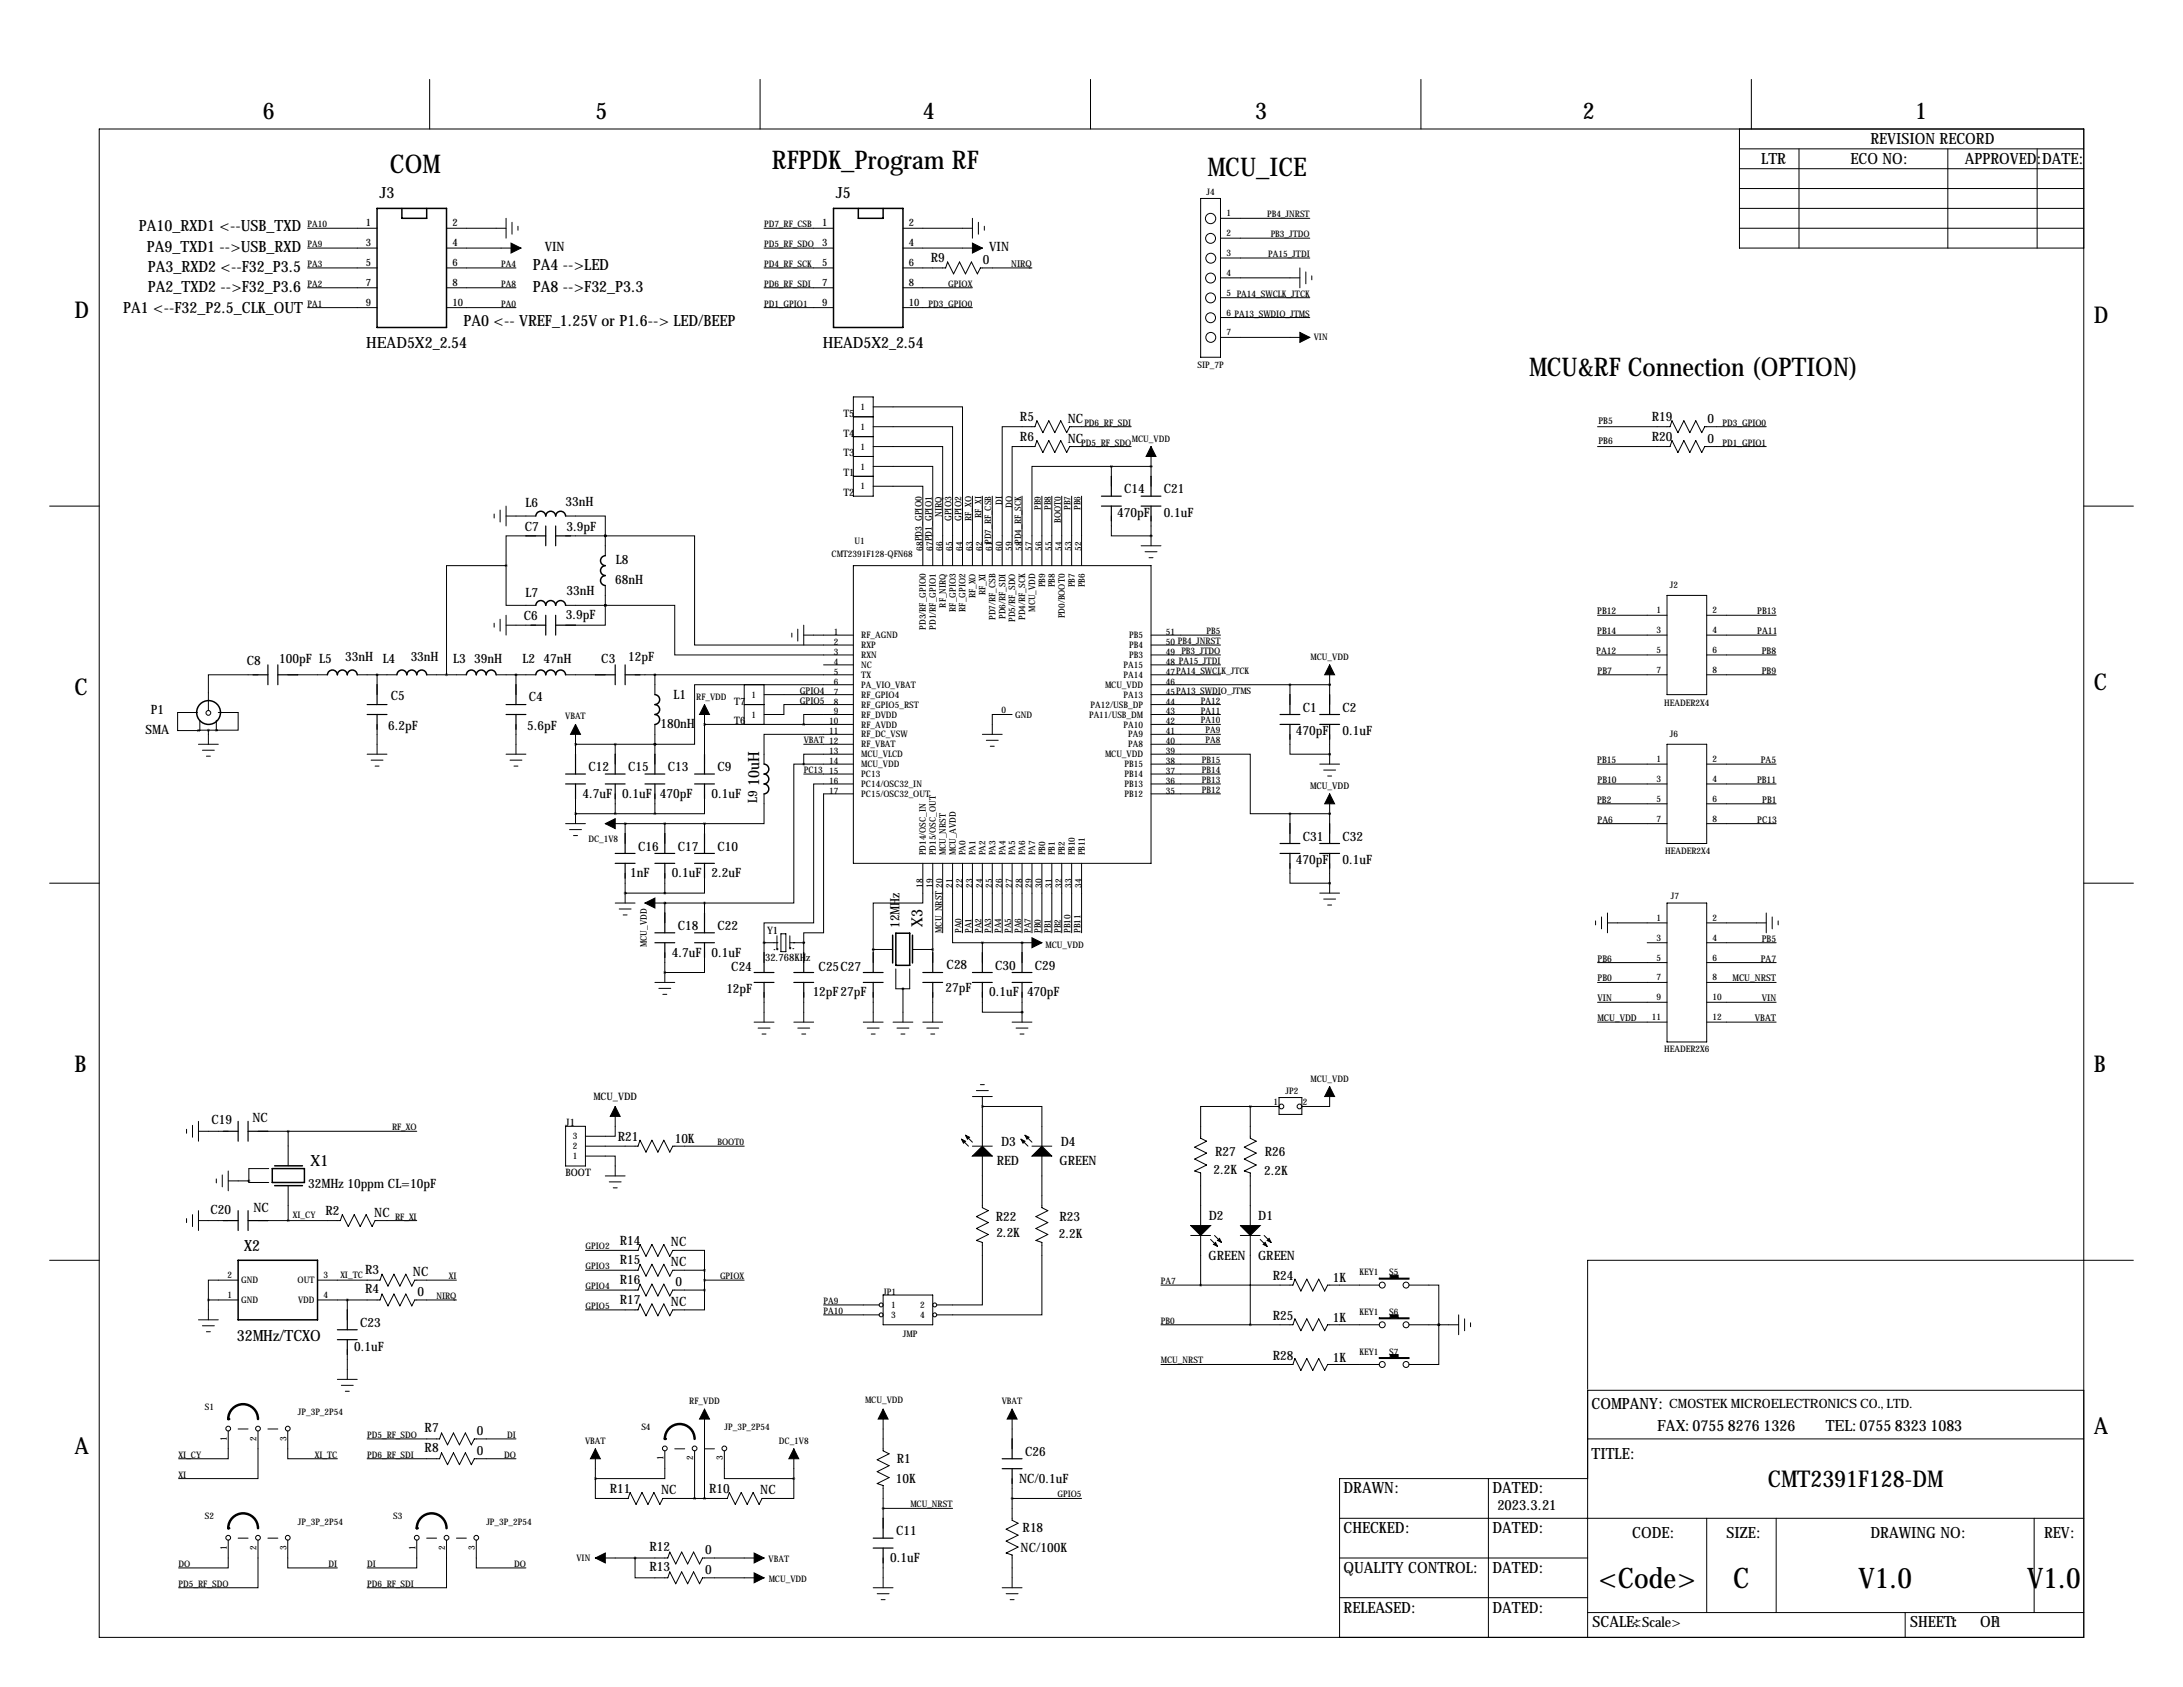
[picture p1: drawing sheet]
<svg xmlns="http://www.w3.org/2000/svg" width="559mm" height="432mm" viewBox="0 0 559 432" stroke-linecap="round" stroke-linejoin="round" font-family="sans-serif">
<defs><g id="words">
<g font-size="7.3">
<text x="409.2" y="406.4">&lt;Code&gt;</text>
<text x="443.7" y="406.4">C</text>
<text x="475.7" y="406.4">V1.0</text>
<text x="518.9" y="406.4">V1.0</text>
</g>
<g font-size="6.6">
<text x="99.8" y="44.2">COM</text>
<text x="197.6" y="43.2">RFPDK_Program RF</text>
<text x="309.1" y="45">MCU_ICE</text>
<text x="391.4" y="96.3">MCU&amp;RF Connection (OPTION)</text>
</g>
<g font-size="5.9">
<text x="67.3" y="30.5">6</text>
<text x="152.4" y="30.5">5</text>
<text x="236.2" y="30.5">4</text>
<text x="321.3" y="30.5">3</text>
<text x="405.1" y="30.5">2</text>
<text x="490.2" y="30.5">1</text>
<text x="19" y="81.3">D</text>
<text x="535.9" y="82.6">D</text>
<text x="19" y="177.8">C</text>
<text x="535.9" y="176.5">C</text>
<text x="19" y="274.3">B</text>
<text x="535.9" y="274.3">B</text>
<text x="535.9" y="367">A</text>
<text x="19" y="372.1">A</text>
<text x="452.6" y="380.5">CMT2391F128-DM</text>
</g>
<g font-size="4">
<text x="450.8" y="41.9">LTR</text>
<text x="473.7" y="41.9">ECO NO:</text>
<text x="478.8" y="36.8">REVISION RECORD</text>
<text x="502.9" y="41.9">APPROVED:DATE:</text>
<text x="97.1" y="50.8">J3</text>
<text x="214" y="50.8">J5</text>
<text x="35.6" y="59.2">PA10_RXD1 &lt;--USB_TXD</text>
<text x="37.6" y="64.5">PA9_TXD1 --&gt;USB_RXD</text>
<text x="37.8" y="69.6">PA3_RXD2 &lt;--F32_P3.5</text>
<text x="136.4" y="69.1">PA4 --&gt;LED</text>
<text x="37.8" y="74.7">PA2_TXD2 --&gt;F32_P3.6</text>
<text x="136.4" y="74.7">PA8 --&gt;F32_P3.3</text>
<text x="31.5" y="80">PA1 &lt;--F32_P2.5_CLK_OUT</text>
<text x="118.6" y="83.6">PA0 &lt;-- VREF_1.25V or P1.6--&gt; LED/BEEP</text>
<text x="93.7" y="89">HEAD5X2_2.54</text>
<text x="210.6" y="89">HEAD5X2_2.54</text>
<text x="194.3" y="201.3" transform="rotate(-90 194.3 201.3)">10uH</text>
<text x="236.2" y="237.3" transform="rotate(-90 236.2 237.3)">X3</text>
<text x="79.5" y="298.4">X1</text>
<text x="62.5" y="320.3">X2</text>
<text x="60.6" y="343.2">32MHz/TCXO</text>
<text x="407.4" y="360.7">COMPANY:</text>
<text x="424.2" y="366.3">FAX: 0755 8276 1326</text>
<text x="467.4" y="366.3">TEL: 0755 8323 1083</text>
<text x="407.4" y="373.4">TITLE:</text>
<text x="343.9" y="382.3">DRAWN:</text>
<text x="382" y="382.3">DATED:</text>
<text x="343.9" y="392.4">CHECKED:</text>
<text x="382" y="392.4">DATED:</text>
<text x="417.8" y="393.7">CODE:</text>
<text x="442" y="393.7">SIZE:</text>
<text x="478.8" y="393.7">DRAWING NO:</text>
<text x="523.2" y="393.7">REV:</text>
<text x="343.9" y="402.6">QUALITY CONTROL:</text>
<text x="382" y="402.6">DATED:</text>
<text x="343.9" y="412.7">RELEASED:</text>
<text x="382" y="412.7">DATED:</text>
<text x="407.7" y="416.6">SCALE:</text>
<text x="488.9" y="416.6">SHEET:</text>
<text x="506.9" y="416.6">OF1</text>
</g>
<g font-size="3.6">
<text x="383.3" y="386.6">2023.3.21</text>
<text x="417.8" y="416.6">&lt;Scale&gt;</text>
<text x="499.1" y="416.6">1</text>
</g>
<g font-size="3.3">
<text x="139.4" y="64.3">VIN</text>
<text x="253.2" y="64.3">VIN</text>
<text x="238.2" y="67.1">R9</text>
<text x="251.6" y="67.6">0</text>
<text x="261.1" y="107.7">R5</text>
<text x="422.8" y="107.7">R19</text>
<text x="261.1" y="112.8">R6</text>
<text x="273.4" y="108.2">NC</text>
<text x="273.4" y="113.3">NC</text>
<text x="422.8" y="112.8">R20</text>
<text x="437" y="108.2">0</text>
<text x="437" y="113.3">0</text>
<text x="134.5" y="129.8">L6</text>
<text x="144.7" y="129.6">33nH</text>
<text x="287.8" y="126.3">C14</text>
<text x="297.9" y="126.3">C21</text>
<text x="134.4" y="135.9">C7</text>
<text x="145" y="135.9">3.9pF</text>
<text x="286" y="132.3">470pF</text>
<text x="297.9" y="132.3">0.1uF</text>
<text x="157.4" y="149.4">68nH</text>
<text x="157.7" y="144.3">L8</text>
<text x="134.5" y="152.9">L7</text>
<text x="145" y="152.2">33nH</text>
<text x="134.1" y="158.8">C6</text>
<text x="144.8" y="158.5">3.9pF</text>
<text x="63.2" y="170.2">C8</text>
<text x="71.4" y="169.7">100pF L5</text>
<text x="88.4" y="169.2">33nH L4</text>
<text x="105.1" y="169.2">33nH</text>
<text x="116" y="169.7">L3</text>
<text x="121.4" y="169.7">39nH</text>
<text x="133.8" y="169.7">L2</text>
<text x="139.2" y="169.7">47nH</text>
<text x="153.9" y="169.7">C3</text>
<text x="160.8" y="169.2">12pF</text>
<text x="100" y="179.1">C5</text>
<text x="135.3" y="179.3">C4</text>
<text x="172.4" y="178.8">L1</text>
<text x="38.6" y="182.9">P1</text>
<text x="333.5" y="182.1">C1</text>
<text x="343.7" y="182.1">C2</text>
<text x="37.3" y="188">SMA</text>
<text x="99.4" y="186.9">6.2pF</text>
<text x="134.9" y="186.9">5.6pF</text>
<text x="169" y="186.4">180nH</text>
<text x="331.7" y="188.2">470pF</text>
<text x="343.7" y="188.2">0.1uF</text>
<text x="150.6" y="197.4">C12</text>
<text x="160.8" y="197.4">C15</text>
<text x="170.9" y="197.4">C13</text>
<text x="183.6" y="197.4">C9</text>
<text x="149.1" y="204.2">4.7uF</text>
<text x="159.3" y="204.2">0.1uF</text>
<text x="168.9" y="204.2">470pF</text>
<text x="182.1" y="204.2">0.1uF</text>
<text x="193.8" y="205.6" transform="rotate(-90 193.8 205.6)">L9</text>
<text x="333.5" y="215.2">C31</text>
<text x="343.7" y="215.2">C32</text>
<text x="163.3" y="217.7">C16</text>
<text x="173.5" y="217.7">C17</text>
<text x="183.6" y="217.7">C10</text>
<text x="331.7" y="221.2">470pF</text>
<text x="343.7" y="221.2">0.1uF</text>
<text x="161.3" y="224.5">1nF</text>
<text x="172" y="224.5">0.1uF</text>
<text x="182.1" y="224.5">2.2uF</text>
<text x="173.5" y="238">C18</text>
<text x="183.6" y="238">C22</text>
<text x="230.2" y="237.5" transform="rotate(-90 230.2 237.5)">12MHz</text>
<text x="172" y="244.9">4.7uF</text>
<text x="182.1" y="244.9">0.1uF</text>
<text x="187.2" y="248.4">C24</text>
<text x="209.5" y="248.4">C25C27</text>
<text x="242.3" y="247.9">C28</text>
<text x="254.8" y="248.2">C30</text>
<text x="264.9" y="248.2">C29</text>
<text x="185.9" y="254.3">12pF</text>
<text x="208" y="255">12pF27pF</text>
<text x="242.1" y="254">27pF</text>
<text x="253.2" y="255">0.1uF</text>
<text x="262.9" y="255">470pF</text>
<text x="54.1" y="287.8">C19</text>
<text x="64.6" y="287.3">NC</text>
<text x="158.1" y="292.1">R21</text>
<text x="172.7" y="292.6">10K</text>
<text x="256.3" y="293.4">D3</text>
<text x="271.5" y="293.4">D4</text>
<text x="255.2" y="298.2">RED</text>
<text x="271.2" y="298.2">GREEN</text>
<text x="311" y="295.9">R27</text>
<text x="323.7" y="295.9">R26</text>
<text x="78.9" y="304.1">32MHz 10ppm CL=10pF</text>
<text x="310.7" y="300.5">2.2K</text>
<text x="323.6" y="300.8">2.2K</text>
<text x="53.9" y="310.6">C20</text>
<text x="64.9" y="310.2">NC</text>
<text x="83.3" y="310.9">R2</text>
<text x="95.8" y="311.4">NC</text>
<text x="254.9" y="312.4">R22</text>
<text x="255" y="316.5">2.2K</text>
<text x="271" y="316.8">2.2K</text>
<text x="271.2" y="312.4">R23</text>
<text x="309.4" y="312.2">D2</text>
<text x="322.1" y="312.2">D1</text>
<text x="158.6" y="318.5">R14</text>
<text x="158.6" y="323.6">R15</text>
<text x="171.8" y="319">NC</text>
<text x="309.4" y="322.6">GREEN</text>
<text x="322.1" y="322.6">GREEN</text>
<text x="93.5" y="326.2">R3</text>
<text x="105.7" y="326.6">NC</text>
<text x="158.6" y="328.7">R16</text>
<text x="171.8" y="324.1">NC</text>
<text x="172.9" y="329.2">0</text>
<text x="325.8" y="327.7">R24</text>
<text x="341.2" y="328.2">1K</text>
<text x="93.5" y="331">R4</text>
<text x="106.8" y="331.7">0</text>
<text x="158.6" y="333.8">R17</text>
<text x="171.8" y="334.3">NC</text>
<text x="92.2" y="339.6">C23</text>
<text x="325.8" y="337.8">R25</text>
<text x="341.2" y="338.3">1K</text>
<text x="90.7" y="345.7">0.1uF</text>
<text x="325.8" y="348">R28</text>
<text x="341.2" y="348.5">1K</text>
<text x="427.2" y="360.4">CMOSTEK MICROELECTRONICS CO., LTD.</text>
<text x="108.7" y="366.5">R7</text>
<text x="108.7" y="371.6">R8</text>
<text x="122.1" y="367.3">0</text>
<text x="122.1" y="372.4">0</text>
<text x="229.6" y="374.4">R1</text>
<text x="262.4" y="372.6">C26</text>
<text x="156.1" y="382">R11</text>
<text x="169.2" y="382.5">NC</text>
<text x="181.5" y="382">R10</text>
<text x="194.6" y="382.5">NC</text>
<text x="229.4" y="379.5">10K</text>
<text x="260.9" y="379.5">NC/0.1uF</text>
<text x="229.4" y="393">C11</text>
<text x="261.8" y="392.2">R18</text>
<text x="166.3" y="397">R12</text>
<text x="180.5" y="397.8">0</text>
<text x="227.8" y="399.8">0.1uF</text>
<text x="261.3" y="397.3">NC/100K</text>
<text x="166.3" y="402.1">R13</text>
<text x="180.5" y="402.8">0</text>
</g>
<g font-size="2.6">
<text x="93.6" y="57.9">1</text>
<text x="115.8" y="57.9">2</text>
<text x="210.5" y="57.9">1</text>
<text x="232.7" y="57.9">2</text>
<text x="93.6" y="63">3</text>
<text x="115.8" y="63">4</text>
<text x="210.5" y="63">3</text>
<text x="232.7" y="63">4</text>
<text x="93.6" y="68.1">5</text>
<text x="115.8" y="68.1">6</text>
<text x="210.5" y="68.1">5</text>
<text x="232.7" y="68.1">6</text>
<text x="93.6" y="73.2">7</text>
<text x="115.8" y="73.2">8</text>
<text x="210.5" y="73.2">7</text>
<text x="232.7" y="73.2">8</text>
<text x="93.6" y="78.2">9</text>
<text x="115.8" y="78.2">10</text>
<text x="210.5" y="78.2">9</text>
<text x="232.7" y="78.2">10</text>
<text x="215.9" y="106.7">T5</text>
<text x="215.9" y="111.8">T4</text>
<text x="215.9" y="116.8">T3</text>
<text x="215.9" y="121.9">T1</text>
<text x="215.9" y="127">T2</text>
<text x="188" y="185.4">T6</text>
<text x="188" y="180.3">T7</text>
<text x="196.3" y="239">Y1</text>
<text x="195.8" y="245.9">32.768KHz</text>
<text x="151.9" y="281.5">MCU_VDD</text>
<text x="144.8" y="288.3">J1</text>
<text x="144.8" y="301">BOOT</text>
</g>
<g font-size="2.4">
<text x="258.9" y="68.3">NIRQ</text>
<text x="409.2" y="108.6">PB5</text>
<text x="409.2" y="113.7">PB6</text>
<text x="241" y="132.3" transform="rotate(-90 241 132.3)">NIRQ</text>
<text x="243.6" y="133.4" transform="rotate(-90 243.6 133.4)">GPIO3</text>
<text x="246.1" y="133.4" transform="rotate(-90 246.1 133.4)">GPIO2</text>
<text x="408.9" y="157.2">PB12</text>
<text x="449.8" y="157.2">PB13</text>
<text x="408.6" y="167.4">PA12</text>
<text x="408.9" y="162.3">PB14</text>
<text x="449.8" y="162.3">PA11</text>
<text x="451" y="167.4">PB8</text>
<text x="408.9" y="172.5">PB7</text>
<text x="451" y="172.5">PB9</text>
<text x="204.7" y="177.5">GPIO4</text>
<text x="204.7" y="180.1">GPIO5</text>
<text x="408.9" y="195.3">PB15</text>
<text x="450.7" y="195.3">PA5</text>
<text x="335.3" y="201.9">MCU_VDD</text>
<text x="408.9" y="200.4">PB10</text>
<text x="449.8" y="200.4">PB11</text>
<text x="408.8" y="205.5">PB2</text>
<text x="451.1" y="205.5">PB1</text>
<text x="408.9" y="210.6">PA6</text>
<text x="449.8" y="210.6">PC13</text>
<text x="451" y="241">PB5</text>
<text x="408.9" y="246.1">PB6</text>
<text x="408.9" y="251.2">PB0</text>
<text x="443.5" y="251.2">MCU_NRST</text>
<text x="450.7" y="246.1">PA7</text>
<text x="408.9" y="256.3">VIN</text>
<text x="451" y="256.3">VIN</text>
<text x="408.9" y="261.4">MCU_VDD</text>
<text x="449.2" y="261.4">VBAT</text>
</g>
<g font-size="2.3">
<text x="308.8" y="49.8">J4</text>
<text x="78.7" y="58.2">PA10</text>
<text x="195.6" y="58.2">PD7_RF_CSB</text>
<text x="313.9" y="55.4">1</text>
<text x="324.3" y="55.6">PB4_JNRST</text>
<text x="78.7" y="63.2">PA9</text>
<text x="195.6" y="63.2">PD5_RF_SDO</text>
<text x="313.9" y="60.5">2</text>
<text x="313.9" y="65.5">3</text>
<text x="324.6" y="65.8">PA15_JTDI</text>
<text x="325.3" y="60.7">PB3_JTDO</text>
<text x="78.7" y="68.3">PA3</text>
<text x="128.3" y="68.3">PA4</text>
<text x="195.6" y="68.3">PD4_RF_SCK</text>
<text x="313.9" y="70.6">4</text>
<text x="78.7" y="73.4">PA2</text>
<text x="128.3" y="73.4">PA8</text>
<text x="195.6" y="73.4">PD6_RF_SDI</text>
<text x="242.7" y="73.4">GPIOX</text>
<text x="313.9" y="75.7">5 PA14_SWCLK_JTCK</text>
<text x="78.7" y="78.5">PA1</text>
<text x="128.3" y="78.5">PA0</text>
<text x="195.6" y="78.5">PD1_GPIO1</text>
<text x="237.7" y="78.5">PD3_GPIO0</text>
<text x="313.9" y="80.8">6 PA13_SWDIO_JTMS</text>
<text x="313.9" y="85.9">7</text>
<text x="336.3" y="87.1">VIN</text>
<text x="306.5" y="94.1">SIP_7P</text>
<text x="220.3" y="104.9">1</text>
<text x="220.3" y="110">1</text>
<text x="277.6" y="109">PD6_RF_SDI</text>
<text x="289.8" y="113">MCU_VDD</text>
<text x="440.9" y="109">PD3_GPIO0</text>
<text x="220.3" y="115.1">1</text>
<text x="276.8" y="114">PD5_RF_SDO</text>
<text x="440.9" y="114">PD1_GPIO1</text>
<text x="220.3" y="120.2">1</text>
<text x="220.3" y="125.3">1</text>
<text x="256.5" y="129.2" transform="rotate(-90 256.5 129.2)">DI</text>
<text x="259.1" y="130" transform="rotate(-90 259.1 130)">DO</text>
<text x="266.4" y="130.6" transform="rotate(-90 266.4 130.6)">PB9</text>
<text x="269" y="130.6" transform="rotate(-90 269 130.6)">PB8</text>
<text x="274.1" y="130.6" transform="rotate(-90 274.1 130.6)">PB7</text>
<text x="276.6" y="130.6" transform="rotate(-90 276.6 130.6)">PB6</text>
<text x="248.7" y="133.3" transform="rotate(-90 248.7 133.3)">RF_XO</text>
<text x="251.2" y="132.5" transform="rotate(-90 251.2 132.5)">RF_XI</text>
<text x="271.5" y="133.9" transform="rotate(-90 271.5 133.9)">BOOT0</text>
<text x="212.9" y="142.6">CMT2391F128-QFN68</text>
<text x="218.7" y="139.2">U1</text>
<text x="236.2" y="141" transform="rotate(-90 236.2 141)">68PD3_GPIO0</text>
<text x="238.8" y="141" transform="rotate(-90 238.8 141)">67PD1_GPIO1</text>
<text x="241.3" y="141" transform="rotate(-90 241.3 141)">66</text>
<text x="243.8" y="141" transform="rotate(-90 243.8 141)">65</text>
<text x="246.4" y="141" transform="rotate(-90 246.4 141)">64</text>
<text x="248.9" y="141" transform="rotate(-90 248.9 141)">63</text>
<text x="251.5" y="141" transform="rotate(-90 251.5 141)">62</text>
<text x="254" y="141" transform="rotate(-90 254 141)">61PD7_RF_CSB</text>
<text x="256.5" y="141" transform="rotate(-90 256.5 141)">60</text>
<text x="259.1" y="141" transform="rotate(-90 259.1 141)">59</text>
<text x="261.6" y="141" transform="rotate(-90 261.6 141)">58PD4_RF_SCK</text>
<text x="264.2" y="141" transform="rotate(-90 264.2 141)">57</text>
<text x="266.7" y="141" transform="rotate(-90 266.7 141)">56</text>
<text x="269.2" y="141" transform="rotate(-90 269.2 141)">55</text>
<text x="271.8" y="141" transform="rotate(-90 271.8 141)">54</text>
<text x="274.3" y="141" transform="rotate(-90 274.3 141)">53</text>
<text x="276.9" y="141" transform="rotate(-90 276.9 141)">52</text>
<text x="242.1" y="155.5" transform="rotate(-90 242.1 155.5)">RF_NIRQ</text>
<text x="249.7" y="153.1" transform="rotate(-90 249.7 153.1)">RF_XO</text>
<text x="252.3" y="152.3" transform="rotate(-90 252.3 152.3)">RF_XI</text>
<text x="267.5" y="150.4" transform="rotate(-90 267.5 150.4)">PB9</text>
<text x="270" y="150.4" transform="rotate(-90 270 150.4)">PB8</text>
<text x="275.1" y="150.4" transform="rotate(-90 275.1 150.4)">PB7</text>
<text x="277.7" y="150.4" transform="rotate(-90 277.7 150.4)">PB6</text>
<text x="427.4" y="150.6">J2</text>
<text x="237" y="161.2" transform="rotate(-90 237 161.2)">PD3/RF_GPIO0</text>
<text x="239.6" y="161.2" transform="rotate(-90 239.6 161.2)">PD1/RF_GPIO1</text>
<text x="244.6" y="156.6" transform="rotate(-90 244.6 156.6)">RF_GPIO3</text>
<text x="247.2" y="156.6" transform="rotate(-90 247.2 156.6)">RF_GPIO2</text>
<text x="254.8" y="158.7" transform="rotate(-90 254.8 158.7)">PD7/RF_CSB</text>
<text x="257.3" y="158.4" transform="rotate(-90 257.3 158.4)">PD6/RF_SDI</text>
<text x="259.9" y="159.2" transform="rotate(-90 259.9 159.2)">PD5/RF_SDO</text>
<text x="262.4" y="158.7" transform="rotate(-90 262.4 158.7)">PD4/RF_SCK</text>
<text x="265" y="156.6" transform="rotate(-90 265 156.6)">MCU_VDD</text>
<text x="272.6" y="158.3" transform="rotate(-90 272.6 158.3)">PD0/BOOT0</text>
<text x="424" y="157">1</text>
<text x="438.4" y="157">2</text>
<text x="213.4" y="162.6">1</text>
<text x="213.4" y="165.1">2</text>
<text x="213.4" y="167.6">3</text>
<text x="220.5" y="163.4">RF_AGND</text>
<text x="220.5" y="165.9">RXP</text>
<text x="289" y="165.9">PB4</text>
<text x="289" y="163.4">PB5</text>
<text x="298.4" y="167.6">49 PB3_JTDO</text>
<text x="298.4" y="165.1">50PB4_JNRST</text>
<text x="298.4" y="162.6">51</text>
<text x="308.9" y="162.3">PB5</text>
<text x="424" y="162.1">3</text>
<text x="424" y="167.1">5</text>
<text x="438.4" y="162.1">4</text>
<text x="438.4" y="167.1">6</text>
<text x="213.4" y="170.2">4</text>
<text x="213.4" y="172.7">5</text>
<text x="220.5" y="168.4">RXN</text>
<text x="220.5" y="171">NC</text>
<text x="220.5" y="173.5">TX</text>
<text x="287.6" y="173.5">PA14</text>
<text x="287.6" y="171">PA15</text>
<text x="289" y="168.4">PB3</text>
<text x="298.4" y="172.7">47PA14_SWCLK_JTCK</text>
<text x="298.4" y="170.2">48 PA15_JTDI</text>
<text x="335.5" y="168.9">MCU_VDD</text>
<text x="424" y="172.2">7</text>
<text x="438.4" y="172.2">8</text>
<text x="178.2" y="179.1">RF_VDD</text>
<text x="192.4" y="178.6">1</text>
<text x="213.4" y="175.3">6</text>
<text x="213.4" y="177.8">7</text>
<text x="220.5" y="176.1">PA_VIO_VBAT</text>
<text x="220.5" y="178.6">RF_GPIO4</text>
<text x="282.9" y="176.1">MCU_VDD</text>
<text x="287.6" y="178.6">PA13</text>
<text x="298.4" y="177.8">45PA13_SWDIO_JTMS</text>
<text x="298.4" y="175.3">46</text>
<text x="144.7" y="184.1">VBAT</text>
<text x="192.4" y="183.7">1</text>
<text x="212.3" y="185.4">10</text>
<text x="213.4" y="180.3">8</text>
<text x="213.4" y="182.9">9</text>
<text x="220.5" y="181.1">RF_GPIO5_RST</text>
<text x="220.5" y="183.7">RF_DVDD</text>
<text x="256.4" y="182.4">0</text>
<text x="259.8" y="183.7">GND</text>
<text x="278.8" y="183.7">PA11/USB_DM</text>
<text x="279.2" y="181.1">PA12/USB_DP</text>
<text x="298.4" y="185.4">42</text>
<text x="298.4" y="182.9">43</text>
<text x="298.4" y="180.3">44</text>
<text x="307.4" y="180.1">PA12</text>
<text x="307.4" y="182.6">PA11</text>
<text x="307.4" y="185.2">PA10</text>
<text x="426" y="180.7">HEADER2X4</text>
<text x="205.7" y="190.2">VBAT 12</text>
<text x="212.3" y="188">11</text>
<text x="220.5" y="186.2">RF_AVDD</text>
<text x="220.5" y="188.8">RF_DC_VSW</text>
<text x="220.5" y="191.3">RF_VBAT</text>
<text x="287.6" y="186.2">PA10</text>
<text x="288.8" y="191.3">PA8</text>
<text x="288.8" y="188.8">PA9</text>
<text x="298.4" y="190.5">40</text>
<text x="298.4" y="188">41</text>
<text x="308.6" y="187.7">PA9</text>
<text x="308.6" y="190.2">PA8</text>
<text x="427.4" y="188.7">J6</text>
<text x="205.7" y="197.9">PC13</text>
<text x="212.3" y="193">13</text>
<text x="212.3" y="195.6">14</text>
<text x="220.5" y="193.8">MCU_VLCD</text>
<text x="220.5" y="196.4">MCU_VDD</text>
<text x="282.9" y="193.8">MCU_VDD</text>
<text x="287.9" y="196.4">PB15</text>
<text x="298.4" y="195.6">38</text>
<text x="298.4" y="193">39</text>
<text x="307.7" y="195.3">PB15</text>
<text x="307.7" y="197.9">PB14</text>
<text x="424" y="195.1">1</text>
<text x="438.4" y="195.1">2</text>
<text x="212.3" y="198.1">15</text>
<text x="212.3" y="200.7">16</text>
<text x="212.3" y="203.2">17</text>
<text x="220.5" y="198.9">PC13</text>
<text x="220.5" y="201.5">PC14/OSC32_IN</text>
<text x="287.9" y="201.5">PB13</text>
<text x="287.9" y="198.9">PB14</text>
<text x="298.4" y="203.2">35</text>
<text x="298.4" y="200.7">36</text>
<text x="298.4" y="198.1">37</text>
<text x="307.7" y="200.4">PB13</text>
<text x="307.7" y="202.9">PB12</text>
<text x="424" y="200.2">3</text>
<text x="438.4" y="200.2">4</text>
<text x="220.5" y="204">PC15/OSC32_OUT</text>
<text x="287.9" y="204">PB12</text>
<text x="424" y="205.2">5</text>
<text x="438.4" y="205.2">6</text>
<text x="150.6" y="215.4">DC_1V8</text>
<text x="424" y="210.3">7</text>
<text x="438.4" y="210.3">8</text>
<text x="237" y="218.9" transform="rotate(-90 237 218.9)">PD14/OSC_IN</text>
<text x="239.6" y="218.9" transform="rotate(-90 239.6 218.9)">PD15/OSC_OUT</text>
<text x="242.1" y="218.9" transform="rotate(-90 242.1 218.9)">MCU_NRST</text>
<text x="244.6" y="218.9" transform="rotate(-90 244.6 218.9)">MCU_AVDD</text>
<text x="247.2" y="218.9" transform="rotate(-90 247.2 218.9)">PA0</text>
<text x="249.7" y="218.9" transform="rotate(-90 249.7 218.9)">PA1</text>
<text x="252.3" y="218.9" transform="rotate(-90 252.3 218.9)">PA2</text>
<text x="254.8" y="218.9" transform="rotate(-90 254.8 218.9)">PA3</text>
<text x="257.3" y="218.9" transform="rotate(-90 257.3 218.9)">PA4</text>
<text x="259.9" y="218.9" transform="rotate(-90 259.9 218.9)">PA5</text>
<text x="262.4" y="218.9" transform="rotate(-90 262.4 218.9)">PA6</text>
<text x="265" y="218.9" transform="rotate(-90 265 218.9)">PA7</text>
<text x="267.5" y="218.9" transform="rotate(-90 267.5 218.9)">PB0</text>
<text x="270" y="218.9" transform="rotate(-90 270 218.9)">PB1</text>
<text x="272.6" y="218.9" transform="rotate(-90 272.6 218.9)">PB2</text>
<text x="275.1" y="218.9" transform="rotate(-90 275.1 218.9)">PB10</text>
<text x="277.7" y="218.9" transform="rotate(-90 277.7 218.9)">PB11</text>
<text x="426.3" y="218.5">HEADER2X4</text>
<text x="236.2" y="227.2" transform="rotate(-90 236.2 227.2)">18</text>
<text x="238.8" y="227.2" transform="rotate(-90 238.8 227.2)">19</text>
<text x="243.8" y="227.2" transform="rotate(-90 243.8 227.2)">21</text>
<text x="246.4" y="227.2" transform="rotate(-90 246.4 227.2)">22</text>
<text x="248.9" y="227.2" transform="rotate(-90 248.9 227.2)">23</text>
<text x="251.5" y="227.2" transform="rotate(-90 251.5 227.2)">24</text>
<text x="254" y="227.2" transform="rotate(-90 254 227.2)">25</text>
<text x="256.5" y="227.2" transform="rotate(-90 256.5 227.2)">26</text>
<text x="259.1" y="227.2" transform="rotate(-90 259.1 227.2)">27</text>
<text x="261.6" y="227.2" transform="rotate(-90 261.6 227.2)">28</text>
<text x="264.2" y="227.2" transform="rotate(-90 264.2 227.2)">29</text>
<text x="266.7" y="227.2" transform="rotate(-90 266.7 227.2)">30</text>
<text x="269.2" y="227.2" transform="rotate(-90 269.2 227.2)">31</text>
<text x="271.8" y="227.2" transform="rotate(-90 271.8 227.2)">32</text>
<text x="274.3" y="227.2" transform="rotate(-90 274.3 227.2)">33</text>
<text x="276.9" y="227.2" transform="rotate(-90 276.9 227.2)">34</text>
<text x="427.7" y="230.1">J7</text>
<text x="241" y="238.8" transform="rotate(-90 241 238.8)">MCU_NRST 20</text>
<text x="246.1" y="238.8" transform="rotate(-90 246.1 238.8)">PA0</text>
<text x="248.7" y="238.8" transform="rotate(-90 248.7 238.8)">PA1</text>
<text x="251.2" y="238.8" transform="rotate(-90 251.2 238.8)">PA2</text>
<text x="253.7" y="238.8" transform="rotate(-90 253.7 238.8)">PA3</text>
<text x="256.3" y="238.8" transform="rotate(-90 256.3 238.8)">PA4</text>
<text x="258.8" y="238.8" transform="rotate(-90 258.8 238.8)">PA5</text>
<text x="261.4" y="238.8" transform="rotate(-90 261.4 238.8)">PA6</text>
<text x="263.9" y="238.8" transform="rotate(-90 263.9 238.8)">PA7</text>
<text x="266.4" y="238.8" transform="rotate(-90 266.4 238.8)">PB0</text>
<text x="269" y="238.8" transform="rotate(-90 269 238.8)">PB1</text>
<text x="271.5" y="238.8" transform="rotate(-90 271.5 238.8)">PB2</text>
<text x="274.1" y="238.8" transform="rotate(-90 274.1 238.8)">PB10</text>
<text x="276.6" y="238.8" transform="rotate(-90 276.6 238.8)">PB11</text>
<text x="424" y="235.7">1</text>
<text x="438.4" y="235.7">2</text>
<text x="165.6" y="242.4" transform="rotate(-90 165.6 242.4)">MCU_VDD</text>
<text x="267.7" y="242.6">MCU_VDD</text>
<text x="424" y="240.8">3</text>
<text x="424" y="245.9">5</text>
<text x="438.4" y="240.8">4</text>
<text x="438.4" y="245.9">6</text>
<text x="424" y="251">7</text>
<text x="438.4" y="251">8</text>
<text x="424" y="256">9</text>
<text x="438.4" y="256">10</text>
<text x="422.8" y="261.1">11</text>
<text x="438.4" y="261.1">12</text>
<text x="426" y="269.3">HEADER2X6</text>
<text x="329.1" y="279.9">JP2</text>
<text x="335.5" y="276.9">MCU_VDD</text>
<text x="326" y="282.9">1</text>
<text x="333.5" y="282.9">2</text>
<text x="100.4" y="289.3">RF_XO</text>
<text x="146.6" y="291.6">3</text>
<text x="183.6" y="293.1">BOOT0</text>
<text x="146.6" y="296.7">1</text>
<text x="146.6" y="294.2">2</text>
<text x="75" y="311.7">XI_CY</text>
<text x="101.1" y="312.2">RF_XI</text>
<text x="149.9" y="319.8">GPIO2</text>
<text x="58.2" y="327.2">2</text>
<text x="61.7" y="328.5">GND</text>
<text x="76.2" y="328.5">OUT</text>
<text x="82.8" y="327.2">3</text>
<text x="87.1" y="327">XI_TC</text>
<text x="114.9" y="327.4">XI</text>
<text x="149.9" y="324.9">GPIO3</text>
<text x="149.9" y="329.9">GPIO4</text>
<text x="184.3" y="327.4">GPIOX</text>
<text x="297.2" y="328.7">PA7</text>
<text x="348" y="326.4">KEY1</text>
<text x="355.6" y="326.4">S5</text>
<text x="58.2" y="332.2">1</text>
<text x="61.7" y="333.5">GND</text>
<text x="76.3" y="333.5">VDD</text>
<text x="82.8" y="332.2">4</text>
<text x="111.7" y="332.5">NIRQ</text>
<text x="149.9" y="335">GPIO5</text>
<text x="210.8" y="333.8">PA9</text>
<text x="226.1" y="331.5">JP1</text>
<text x="228.1" y="334.8">1</text>
<text x="235.5" y="334.8">2</text>
<text x="210.8" y="336.3">PA10</text>
<text x="228.1" y="337.4">3</text>
<text x="235.5" y="337.4">4</text>
<text x="297.2" y="338.8">PB0</text>
<text x="348" y="336.5">KEY1</text>
<text x="355.6" y="336.5">S6</text>
<text x="231.1" y="342.1">JMP</text>
<text x="348" y="346.7">KEY1</text>
<text x="355.6" y="346.7">S7</text>
<text x="297.2" y="349">MCU_NRST</text>
<text x="176.5" y="359.4">RF_VDD</text>
<text x="221.4" y="359.2">MCU_VDD</text>
<text x="256.4" y="359.4">VBAT</text>
<text x="52.4" y="360.9">S1</text>
<text x="76.2" y="362.3">JP_3P_2P54</text>
<text x="58.1" y="368.7" transform="rotate(-90 58.1 368.7)">1</text>
<text x="65.7" y="368.7" transform="rotate(-90 65.7 368.7)">2</text>
<text x="73.3" y="368.7" transform="rotate(-90 73.3 368.7)">3</text>
<text x="94" y="368">PD5_RF_SDO</text>
<text x="129.8" y="368">DI</text>
<text x="149.8" y="369.6">VBAT</text>
<text x="164.2" y="366">S4</text>
<text x="185.5" y="366.1">JP_3P_2P54</text>
<text x="199.4" y="369.6">DC_1V8</text>
<text x="45.7" y="373.1">XI_CY</text>
<text x="80.6" y="373.1">XI_TC</text>
<text x="94" y="373.1">PD6_RF_SDI</text>
<text x="129" y="373.1">DO</text>
<text x="169.8" y="373.8" transform="rotate(-90 169.8 373.8)">1</text>
<text x="177.4" y="373.8" transform="rotate(-90 177.4 373.8)">2</text>
<text x="185.1" y="373.8" transform="rotate(-90 185.1 373.8)">3</text>
<text x="45.7" y="378.2">XI</text>
<text x="270.7" y="383.3">GPIO5</text>
<text x="52.4" y="388.9">S2</text>
<text x="100.7" y="388.9">S3</text>
<text x="233" y="385.8">MCU_NRST</text>
<text x="76.2" y="390.2">JP_3P_2P54</text>
<text x="124.5" y="390.2">JP_3P_2P54</text>
<text x="45.7" y="401.1">DO</text>
<text x="58.1" y="396.7" transform="rotate(-90 58.1 396.7)">1</text>
<text x="65.7" y="396.7" transform="rotate(-90 65.7 396.7)">2</text>
<text x="73.3" y="396.7" transform="rotate(-90 73.3 396.7)">3</text>
<text x="84.1" y="401.1">DI</text>
<text x="94" y="401.1">DI</text>
<text x="106.3" y="396.7" transform="rotate(-90 106.3 396.7)">1</text>
<text x="113.9" y="396.7" transform="rotate(-90 113.9 396.7)">2</text>
<text x="121.6" y="396.7" transform="rotate(-90 121.6 396.7)">3</text>
<text x="131.6" y="401.1">DO</text>
<text x="147.6" y="399.5">VIN</text>
<text x="196.8" y="399.8">VBAT</text>
<text x="45.7" y="406.1">PD5_RF_SDO</text>
<text x="94" y="406.1">PD6_RF_SDI</text>
<text x="196.8" y="404.9">MCU_VDD</text>
</g>
</g></defs>
<g fill="none" stroke="#000" stroke-width=".26">
<path d="M25.4 33h508v386.1h-508zM110 20.3v12.7M194.6 20.3v12.7M279.1 20.3v12.7M363.7 20.3v12.7M445.3 38.1h88.1M445.3 33v30.5h88.1M448.3 20.3v12.7M460.5 38.1v25.4M498.6 38.1v25.4M521.5 38.1v25.4M78.7 58.4h17.8"/>
<path d="M114.3 58.4h15.2M129.5 55.9v5.1M131.1 56.9v3M132.6 57.9v1M195.6 58.4h17.8M231.1 58.4h17.8M248.9 55.9v5.1M250.4 56.9v3M252 57.9v1M307.3 50.8h5.1v40.6h-5.1zM312.4 55.9h22.9M445.3 48.3h88.1"/>
<path d="M445.3 43.2h88.1M445.3 53.3h88.1M445.3 58.4h88.1M78.7 63.5h17.8M78.7 68.6h17.8M78.7 73.7h17.8M78.7 78.7h17.8M114.3 63.5h19M114.3 68.6h17.8M114.3 73.7h17.8M114.3 78.7h17.8M195.6 63.5h17.8"/>
<path d="M195.6 68.6h17.8M195.6 73.7h17.8M195.6 78.7h17.8M231.1 63.5h20.4M231.1 68.6h11l.5-1.5 1.5 3 1.5-3 1.5 3 1.6-3 1.5 3 .8-1.5h13.2M231.1 73.7h17.8M231.1 78.7h17.8M312.4 61h22.9M312.4 66h22.9M312.4 71.1h20.3M312.4 76.2h22.9M332.7 68.6v5.1"/>
<path d="M334.3 69.6v3M335.8 70.6v1M312.4 81.3h22.9M312.4 86.4h22.9M218.4 101.6h5.1v25.4h-5.1zM218.4 116.8h5.1M218.4 111.8h5.1M218.4 106.7h5.1M223.5 119.4h15.3v25.4M223.5 114.3h17.8v30.5M223.5 109.2h20.3v35.6M223.5 104.1h22.9v40.7"/>
<path d="M284.5 119.4h-20.3v25.4M284.5 119.4v5.1M284.5 119.4h10.1M289.6 114.3h-15.8l-.8 1.5-1.5-3-1.5 3-1.5-3-1.5 3-1.6-3-.5 1.5h-5.8v30.5M289.6 109.2h-15.8l-.8 1.5-1.5-3-1.5 3-1.5-3-1.5 3-1.6-3-.5 1.5h-8.4v35.6M294.6 119.4h.1M294.6 114.3v10.2M408.9 109.2h18.6l.5-1.5 1.5 3 1.5-3 1.6 3 1.5-3 1.5 3 .8-1.5h15.7M408.9 114.3h18.6l.5-1.5 1.5 3 1.5-3 1.6 3 1.5-3 1.5 3 .8-1.5h15.7M12.7 129.5h12.7M126.5 131.6v1M128 130.6v3"/>
<path d="M129.5 132.1h7.7M129.5 129.5v5.1M137.2 137.2h-7.7v7.6M144.8 132.1h10.1v5.1M144.8 137.2h10.1M154.9 137.2h.1M154.9 137.2h22.9v27.9h40.6M154.9 137.2v5M218.4 121.9h5.1M223.5 124.5h12.7v20.3M248.9 127v17.8M251.5 127v17.8"/>
<path d="M254 127v17.8M261.6 127v17.8M266.7 127v17.8M269.2 127v17.8M271.8 127v17.8M274.3 127v17.8M276.9 127v17.8M284.5 132.1v5.1h10.1M292.1 139.7h5.1M294.6 137.2h.1M294.6 132.1v7.6M533.4 129.5h12.7"/>
<path d="M126.5 159.5v1M128 158.5v3M129.5 144.8h-15.2v27.9M129.5 144.8v10.1h7.7M129.5 157.5v5.1M144.8 154.9h10.1M154.9 154.9v5.1h-10.1M154.9 154.9h.1M154.9 154.9h17.8v12.7h45.7M154.9 149.9v5M218.4 144.8h76.2v76.2h-76.2zM293.1 141.2h3.1"/>
<path d="M294.1 142.7h1M408.9 157.5h17.8M426.7 152.4h10.2v25.4h-10.2zM436.9 157.5h17.8M66 172.7h-12.7v9.2M73.7 172.7h10.1M91.4 172.7h10.2M96.5 172.7v5.1M109.2 172.7h10.2M127 172.7h10.2M129.5 160h7.7M132.1 172.7v5.1"/>
<path d="M144.8 172.7h10.1M162.6 172.7h55.8M167.6 172.7v5.1M195.6 177.8h22.8M202.7 162.1v1M204.2 161v3.1M205.7 160v5.1M205.7 162.6h12.7M210.8 170.2h7.6M218.4 175.3h-40.6v15.2h-10.2M294.6 162.6h17.8M294.6 165.1h17.8"/>
<path d="M294.6 167.6h17.8M294.6 170.2h17.8M294.6 172.7h17.8M294.6 175.3h45.8M294.6 177.8h17.8M330.2 175.3v5M340.4 175.3h.1M340.4 170.2v10.1M408.9 162.6h17.8M408.9 167.6h17.8M408.9 172.7h17.8M436.9 162.6h17.8"/>
<path d="M436.9 167.6h17.8M436.9 172.7h17.8M50.5 182.4h-5v4.6h5.3M50.8 190.5h5.1M51.2 184.5v2.5h-.4M51.8 192h3.1M52.8 193.5h1M53.3 186.9l-2.5 .1M53.3 186.9v3.6M53.3 186.9h2.1M55.4 186.9h.1M55.4 184.4v2.5"/>
<path d="M55.9 182.4h5.1v4.5h-5.6M94 193h5.1M95 194.6h3M96 196.1h1M96.5 185.4v7.6M129.5 193h5.1M130.6 194.6h3M131.6 196.1h1M132.1 185.4v7.6M147.3 190.5h.1M147.3 190.5h20.3M147.3 185.4v10.2"/>
<path d="M157.5 190.5v5.1M167.6 190.5h.1M167.6 185.4v10.2M180.3 185.4h.1M180.3 185.4h38.1M180.3 180.3v15.3M190.5 185.4v-10.1h5.1v10.1M190.5 180.3h5.1M205.7 195.6h-2.5v35.5h-22.9M205.7 190.5h12.7M205.7 195.6h12.7M205.7 198.1h12.7"/>
<path d="M218.4 180.3h-17.7v2.6h-5.1M218.4 182.9h-12.7v2.5M218.4 193h-12.7v2.6M218.4 188h-22.8v7.6M251.5 188h5M252.5 189.5h3M253.5 191h1M259.1 182.9h-5.1v5.1M294.6 193h25.4v15.3h10.2M294.6 180.3h17.8M294.6 182.9h17.8M294.6 185.4h17.8"/>
<path d="M294.6 188h17.8M294.6 190.5h17.8M294.6 195.6h17.8M294.6 198.1h17.8M330.2 188v5h10.2M337.8 195.6h5.1M338.8 197.1h3.1M339.9 198.6h1M340.4 193h.1M340.4 188v7.6M408.9 195.6h17.8M426.7 190.5h10.2v25.4h-10.2z"/>
<path d="M436.9 195.6h17.8M144.8 210.8h5.1M145.8 212.3h3M146.8 213.9h1M147.3 208.3h.1M147.3 203.2v7.6M147.3 208.3h20.3M154.9 210.8h25.4M157.5 203.2v5.1M160 210.8h.1M160 210.8v5.1M167.6 203.2v5.1"/>
<path d="M170.2 210.8v5.1M180.3 203.2v5.1h-12.7M180.3 210.8v5.1M195.6 203.2v7.6h-15.3M218.4 203.2h-7.6v35.6h-5.1v2.5M218.4 200.7h-10.1v35.5h-12.7v5.1M294.6 200.7h17.8M294.6 203.2h17.8M330.2 208.3v5.1M330.2 208.3h10.2M340.4 208.3h.1M340.4 203.2v10.2"/>
<path d="M408.9 200.7h17.8M408.9 205.7h17.8M408.9 210.8h17.8M436.9 200.7h17.8M436.9 205.7h17.8M436.9 210.8h17.8M12.7 226.1h12.7M157.5 231.1h5.1M158.5 232.7h3M159.5 234.2h1M160 228.6h.1M160 223.5v7.6"/>
<path d="M160 228.6h10.2M165.1 231.1h15.2M170.2 231.1h.1M170.2 223.5v5.1M170.2 231.1v5.1M180.3 223.5v5.1h-10.1M180.3 231.1v5.1M198.9 239.5v3.6M199.9 239h1.3v4.6h-1.3zM202.2 239.5v3.3M236.2 221v10.1h-12.7v11.9M238.8 221v22"/>
<path d="M241.3 221v17.8M243.8 221v20.3h7.7M246.4 221v17.8M248.9 221v17.8M251.5 221v17.8M254 221v17.8M256.5 221v17.8M259.1 221v17.8M261.6 221v17.8M264.2 221v17.8M266.7 221v17.8M269.2 221v17.8"/>
<path d="M271.8 221v17.8M274.3 221v17.8M276.9 221v17.8M330.2 221v5.1h10.2M337.8 228.6h5.1M338.8 230.1h3.1M339.9 231.6h1M340.4 226.1h.1M340.4 221v7.6M408.4 235.7v1M410 234.7v3M411.5 236.2h15.2"/>
<path d="M411.5 233.7v5.1M426.7 231.1h10.2v35.6h-10.2zM436.9 236.2h15.2M452.1 233.7v5.1M453.6 234.7v3M455.2 235.7v1M533.4 226.1h12.7M167.6 251.5h5.1M168.7 253h3M169.7 254.5h1M170.2 248.9h.1M170.2 243.8v7.7"/>
<path d="M180.3 243.8v5.1h-10.1M195.6 241.3h.1M195.6 241.3h3.3M195.6 241.3v5.1M195.6 254v7.6M198.1 243.1h.1M198.9 242.8h.1M198.9 243.1h.1M198.9 241.3h.1M202.2 242.8h.1M202.2 242.6h.1M202.2 241.3h3.5"/>
<path d="M202.9 242.8h.1M203.2 241.3h.1M205.7 241.3h.1M205.7 241.3v5.1M205.7 254v7.6M223.5 243v3.4M223.5 243h5M223.5 254v7.6M229.3 248v5.1h3.6v-5.1M231.1 253.1v8.5M233.6 243h5.2M238.8 243v3.4"/>
<path d="M238.8 254v7.6M251.5 254v5.1h10.1M251.5 241.3h15.2M251.5 241.3v5.1M261.6 259.1h.1M261.6 241.3h.1M261.6 241.3v5.1M261.6 254v7.6M408.9 246.4h17.8M408.9 251.5h17.8M408.9 256.5h17.8M421.6 241.3h5.1"/>
<path d="M436.9 241.3h17.8M436.9 246.4h17.8M436.9 251.5h17.8M436.9 256.5h17.8M193 261.6h5.1M194.1 263.1h3M195.1 264.7h1M203.2 261.6h5.1M204.2 263.1h3.1M205.2 264.7h1M221 261.6h5.1M222 263.1h3"/>
<path d="M223 264.7h1M228.6 261.6h5.1M229.6 263.1h3.1M230.6 264.7h1M236.2 261.6h5.1M237.2 263.1h3.1M238.3 264.7h1M249.9 279.1h3.1M251 277.6h1M259.1 261.6h5.1M260.1 263.1h3M261.1 264.7h1"/>
<path d="M340.4 278.1v5.1h-7.2M408.9 261.6h17.8M436.9 261.6h17.8M47.8 289.1v1M49.3 288v3.1M50.8 289.6h7.6M50.8 287v5.1M58.4 299.7v5.1M66 289.6h40.7M68.8 299.1h-5.1v3.6h5.1M73.8 289.6v8.8M144.8 288.3h5.1v10.1h-5.1z"/>
<path d="M149.9 295.9h7.6v5.1M149.9 293.4h13.4l.5-1.6 1.6 3.1 1.5-3.1 1.5 3.1 1.5-3.1 1.5 3.1 .8-1.5h18.3M157.5 283.2v7.6h-7.6M246.1 291.6l1.8 1.8M247.1 290.6l1.8 1.8M248.9 293.4h5.1M248.9 280.7h5.1M251.5 283.2h15.2v10.2M251.5 283.2h.1M251.5 295.9v13.2l1.5 .8-3.1 1.5 3.1 1.5-3.1 1.6 3.1 1.5-3.1 1.5 1.6 .5v16h-11.7M251.5 280.7v12.7M261.4 291.6l1.7 1.8"/>
<path d="M262.4 290.6l1.8 1.8M264.2 293.4h5M266.7 295.9v13.2l1.5 .8-3 1.5 3 1.5-3 1.6 3 1.5-3 1.5 1.5 .5v18.5h-26.9M320 283.2h-12.7v8.1l1.6 .8-3.1 1.5 3.1 1.5-3.1 1.6 3.1 1.5-3.1 1.5 1.5 .5v13.5M320 283.2v8.1l1.6 .8-3.1 1.5 3.1 1.5-3.1 1.6 3.1 1.5-3.1 1.5 1.5 .5v13.5M320 283.2h7.4M327.4 280.9h5.8v4.3h-5.8zM47.8 311.9v1M49.3 310.9v3M50.8 312.4h7.6M50.8 309.9v5.1M55.4 301.8v1"/>
<path d="M56.9 300.7v3.1M58.4 302.3h5.3M66 312.4h21.1l.5-1.5 1.6 3 1.5-3 1.5 3 1.5-3 1.5 3 .8-1.5h10.7M73.8 303.5v8.9M154.9 301h5.1M156 302.5h3M157 304h1M304.8 316.2h5.1M307.3 316.2v12.7M309.9 317.2l1.8 1.8M310.9 316.2l1.8 1.8M317.5 316.2h5.1"/>
<path d="M320 316.2v22.9M322.6 317.2l1.8 1.8M323.6 316.2l1.8 1.8M12.7 322.6h12.7M50.8 337.8h5.1M51.8 339.3h3.1M53.3 332.7h7.7M53.3 332.7v5.1M61 327.7h-7.7v5M81.3 332.7h16l.5-1.5 1.5 3.1 1.5-3.1 1.6 3.1 1.5-3.1 1.5 3.1 .8-1.6h10.6M81.3 327.7h16l.5-1.6 1.5 3.1 1.5-3.1 1.6 3.1 1.5-3.1 1.5 3.1 .8-1.5h10.6M88.9 332.7v5.1"/>
<path d="M149.9 320h13.4l.5-1.5 1.6 3.1 1.5-3.1 1.5 3.1 1.5-3.1 1.5 3.1 .8-1.6h8.1v5.1M149.9 325.1h13.4l.5-1.5 1.6 3 1.5-3 1.5 3 1.5-3 1.5 3 .8-1.5h8.1M149.9 330.2h13.4l.5-1.5 1.6 3 1.5-3 1.5 3 1.5-3 1.5 3 .8-1.5h8.1M180.3 330.2v5.1h-8.1l-.8 1.5-1.5-3-1.5 3-1.5-3-1.5 3-1.6-3-.5 1.5h-13.4M180.3 327.7h10.2M180.3 325.1v5.1M210.8 334h14.2M210.8 336.5h14.2M226.1 331.5h12.7v7.6h-12.7zM297.2 339.1h33.8l.5-1.5 1.5 3 1.5-3 1.5 3 1.6-3 1.5 3 .8-1.5h13.2M297.2 328.9h33.8l.5-1.5 1.5 3.1 1.5-3.1 1.5 3.1 1.6-3.1 1.5 3.1 .8-1.6h13.2M360.7 328.9h7.6v10.2"/>
<path d="M360.7 339.1h12.7M368.3 339.1v10.1h-7.6M368.3 339.1h.1M373.4 336.5v5.1M374.9 337.6v3M376.4 338.6v1M546.1 322.6h-139.7v33M52.8 340.9h1M86.4 353.1h5M87.4 354.6h3M88.4 356.1h1M88.9 345.4v7.7"/>
<path d="M297.2 349.2h33.8l.5-1.5 1.5 3.1 1.5-3.1 1.5 3.1 1.6-3.1 1.5 3.1 .8-1.6h13.2M533.4 355.9h-127v63.2M58.4 366.3v7.1h-12.7M61 365.8h2.5M66 366.3v12.2h-20.3M68.6 365.8h2.5M73.7 366.3v7.1h12.7M94 368.3h18.5l.5-1.5 1.6 3 1.5-3 1.5 3 1.5-3 1.5 3 .8-1.5h10.7M94 373.4h18.5l.5-1.5 1.6 3 1.5-3 1.5 3 1.5-3 1.5 3 .8-1.5h10.7M152.4 378.5v5h8.4l.5-1.5 1.5 3.1 1.5-3.1 1.6 3.1 1.5-3.1 1.5 3.1 .8-1.6h16.5l.5-1.5 1.5 3.1 1.5-3.1 1.6 3.1 1.5-3.1 1.5 3.1 .8-1.6h8.1v-5M152.4 370.8v7.7M170.2 371.3v7.2h-17.8"/>
<path d="M172.7 370.8h2.6M177.8 371.3v12.2M180.3 370.8h2.6M180.3 360.7v22.8M185.4 371.3v7.2h17.8M203.2 370.8v7.7M226.1 360.7v10.6l1.5 .8-3.1 1.5 3.1 1.6-3.1 1.5 3.1 1.5-3.1 1.5 1.6 .5v11M259.1 360.7v10.1M259.1 378.5v10.6l1.5 .8-3 1.5 3 1.5-3 1.6 3 1.5-3 1.5 1.5 .5v8.4M381 378.5v40.6M406.4 368.3h127M406.4 378.5h-63.5v40.6"/>
<path d="M58.4 394.2v7.1h-12.7M61 393.7h2.5M66 394.2v12.2h-20.3M68.6 393.7h2.5M73.7 394.2v7.1h12.7M106.7 394.2v7.1h-12.7M109.2 393.7h2.6M114.3 394.2v12.2h-20.3M116.8 393.7h2.6M121.9 394.2v7.1h12.7M152.4 398.8h18.5l.5-1.5 1.6 3 1.5-3 1.5 3 1.5-3 1.6 3 .7-1.5h15.8M162.6 398.8v5.1h8.3l.5-1.6 1.6 3.1 1.5-3.1 1.5 3.1 1.5-3.1 1.6 3.1 .7-1.5h15.8"/>
<path d="M226.1 398.8v7.6M226.1 386.1h17.7M259.1 383.5h17.8M342.9 388.6h190.5M342.9 398.8h63.5M436.9 388.6v24.1M454.7 388.6v24.1M520.7 388.6v24.1M223.5 406.4h5.1M224.5 407.9h3.1M225.6 409.4h1M256.5 406.4h5.1"/>
<path d="M257.6 407.9h3M258.6 409.4h1M342.9 408.9h63.5M406.4 412.7h127M487.7 412.7v6.4"/>
<circle cx="309.9" cy="55.9" r="1.32"/>
<circle cx="309.9" cy="76.3" r="1.27"/>
<circle cx="309.9" cy="61" r="1.27"/>
<circle cx="309.9" cy="71.2" r="1.27"/>
<circle cx="309.9" cy="66.1" r="1.27"/>
<circle cx="309.9" cy="81.3" r="1.27"/>
<circle cx="309.9" cy="86.4" r="1.27"/>
<circle cx="53.3" cy="182.5" r=".61"/>
<circle cx="328" cy="283.2" r=".61"/>
<circle cx="332.6" cy="283.2" r=".61"/>
<circle cx="225.6" cy="336.5" r=".51"/>
<circle cx="225.6" cy="334" r=".51"/>
<circle cx="239.3" cy="336.5" r=".51"/>
<circle cx="239.3" cy="334" r=".51"/>
<circle cx="353.8" cy="328.9" r=".76"/>
<circle cx="353.8" cy="339.1" r=".76"/>
<circle cx="359.9" cy="328.9" r=".76"/>
<circle cx="359.9" cy="339.1" r=".76"/>
<circle cx="353.8" cy="349.2" r=".76"/>
<circle cx="359.9" cy="349.2" r=".76"/>
<circle cx="58.4" cy="365.7" r=".61"/>
<circle cx="66" cy="365.7" r=".61"/>
<circle cx="73.7" cy="365.7" r=".61"/>
<circle cx="170.2" cy="370.7" r=".61"/>
<circle cx="177.8" cy="370.7" r=".61"/>
<circle cx="185.4" cy="370.7" r=".61"/>
<circle cx="58.4" cy="393.6" r=".61"/>
<circle cx="66" cy="393.6" r=".61"/>
<circle cx="73.7" cy="393.6" r=".61"/>
<circle cx="106.7" cy="393.6" r=".61"/>
<circle cx="114.3" cy="393.6" r=".61"/>
<circle cx="121.9" cy="393.6" r=".61"/>
</g>
<g fill="none" stroke="#000" stroke-width=".3">
<path d="M134.6 137.2h5.1M139.7 134.6v5.1M142.2 137.2h3.8M142.2 134.6v5.1M281.9 129.5h5.1M281.9 127h5.1M284.5 121.9v5.1M284.5 129.5v3.8M292.1 129.5h5.1M292.1 127h5.1M294.6 121.9v5.1M294.6 129.5v3.8"/>
<path d="M139.7 157.5v5.1M142.2 157.5v5.1M64.8 172.7h3.8M68.6 170.2v5.1M71.1 172.7h5.1M71.1 170.2v5.1M96.5 175.3v5M132.1 175.3v5M135.9 160h3.8M142.2 160h5.1M152.4 172.7h5.1M157.5 170.2v5.1"/>
<path d="M160 172.7h3.8M160 170.2v5.1M330.2 177.8v5.1M340.4 177.8v5.1M94 182.9h5.1M94 180.3h5.1M96.5 182.9v3.8M129.5 182.9h5.1M129.5 180.3h5.1M132.1 182.9v3.8M144.8 198.1h5.1M147.3 193v5.1"/>
<path d="M154.9 198.1h5.1M157.5 193v5.1M165.1 198.1h5.1M167.6 193v5.1M177.8 198.1h5.1M180.3 193v5.1M327.7 185.4h5M327.7 182.9h5M330.2 185.4v3.8M337.8 185.4h5.1M337.8 182.9h5.1M340.4 185.4v3.8"/>
<path d="M144.8 200.7h5.1M147.3 200.7v3.8M154.9 200.7h5.1M157.5 200.7v3.8M157.5 218.4h5.1M160 213.4v5M165.1 200.7h5.1M167.6 200.7v3.8M167.6 218.4h5.1M170.2 213.4v5M177.8 200.7h5.1M177.8 218.4h5.1"/>
<path d="M180.3 200.7v3.8M180.3 213.4v5M327.7 218.4h5M327.7 215.9h5M330.2 210.8v5.1M330.2 218.4v3.8M337.8 218.4h5.1M337.8 215.9h5.1M340.4 210.8v5.1M340.4 218.4v3.8M157.5 221h5.1M160 221v3.8"/>
<path d="M167.6 221h5.1M167.6 238.8h5.1M170.2 221v3.8M170.2 233.7v5.1M177.8 221h5.1M177.8 238.8h5.1M180.3 221v3.8M180.3 233.7v5.1M167.6 241.3h5.1M170.2 241.3v3.8M177.8 241.3h5.1M180.3 241.3v3.8"/>
<path d="M193 251.5h5.1M193 248.9h5.1M195.6 243.8v5.1M195.6 251.5v3.8M203.2 251.5h5.1M203.2 248.9h5.1M205.7 243.8v5.1M205.7 251.5v3.8M221 251.5h5.1M221 248.9h5.1M223.5 243.8v5.1M223.5 251.5v3.8"/>
<path d="M236.2 251.5h5.1M236.2 248.9h5.1M238.8 243.8v5.1M238.8 251.5v3.8M248.9 251.5h5.1M248.9 248.9h5.1M251.5 243.8v5.1M251.5 251.5v3.8M259.1 251.5h5.1M259.1 248.9h5.1M261.6 243.8v5.1M261.6 251.5v3.8"/>
<path d="M57.1 289.6h3.9M61 287v5.1M63.5 289.6h5.1M63.5 287v5.1M57.1 312.4h3.9M61 309.9v5.1M63.5 309.9v5.1M63.5 312.4h5.1M88.9 335.3v5.1M86.4 342.9h5M86.4 340.4h5M88.9 342.9v3.8"/>
<path d="M256.5 375.9h5.1M256.5 373.4h5.1M259.1 368.3v5.1M259.1 375.9v3.8M223.5 396.2h5.1M223.5 393.7h5.1M226.1 388.6v5.1M226.1 396.2v3.8"/>
</g>
<g fill="none" stroke="#000" stroke-width=".38">
<path d="M96.5 53.3h17.8v30.5h-17.8zM102.9 53.3v2.6h6.3v-2.6M213.4 53.3h17.7v30.5h-17.7zM219.7 53.3v2.6h6.4v-2.6M137.2 132.1a1.27 1.27 0 0 1 1.2-1.2 1.27 1.27 0 0 1 1.3 1.2 1.27 1.27 0 0 1 1.3-1.2 1.27 1.27 0 0 1 1.2 1.2 1.27 1.27 0 0 1 1.3-1.2 1.27 1.27 0 0 1 1.3 1.2M137.2 154.9a1.27 1.27 0 0 1 1.2-1.2 1.27 1.27 0 0 1 1.3 1.2 1.27 1.27 0 0 1 1.3-1.2 1.27 1.27 0 0 1 1.2 1.2 1.27 1.27 0 0 1 1.3-1.2 1.27 1.27 0 0 1 1.3 1.2M154.9 142.2a1.27 1.27 0 0 0-1.2 1.3 1.27 1.27 0 0 0 1.2 1.3 1.27 1.27 0 0 0-1.2 1.3 1.27 1.27 0 0 0 1.2 1.2 1.27 1.27 0 0 0-1.2 1.3 1.27 1.27 0 0 0 1.2 1.3M83.8 172.7a1.27 1.27 0 0 1 1.3-1.2 1.27 1.27 0 0 1 1.3 1.2M86.4 172.7a1.27 1.27 0 0 1 1.2-1.2 1.27 1.27 0 0 1 1.3 1.2 1.27 1.27 0 0 1 1.3-1.2 1.27 1.27 0 0 1 1.2 1.2M101.6 172.7a1.27 1.27 0 0 1 1.3-1.2 1.27 1.27 0 0 1 1.2 1.2 1.27 1.27 0 0 1 1.3-1.2 1.27 1.27 0 0 1 1.3 1.2 1.27 1.27 0 0 1 1.3-1.2 1.27 1.27 0 0 1 1.2 1.2M119.4 172.7a1.27 1.27 0 0 1 1.3-1.2 1.27 1.27 0 0 1 1.2 1.2 1.27 1.27 0 0 1 1.3-1.2 1.27 1.27 0 0 1 1.3 1.2 1.27 1.27 0 0 1 1.2-1.2 1.27 1.27 0 0 1 1.3 1.2M137.2 172.7a1.27 1.27 0 0 1 1.2-1.2 1.27 1.27 0 0 1 1.3 1.2 1.27 1.27 0 0 1 1.3-1.2 1.27 1.27 0 0 1 1.2 1.2 1.27 1.27 0 0 1 1.3-1.2 1.27 1.27 0 0 1 1.3 1.2"/>
<path d="M167.7 177.8a1.27 1.27 0 0 1 1.2 1.3 1.27 1.27 0 0 1-1.2 1.2 1.27 1.27 0 0 1 1.2 1.3 1.27 1.27 0 0 1-1.2 1.3 1.27 1.27 0 0 1 1.2 1.3 1.27 1.27 0 0 1-1.3 1.2M195.6 195.6a1.27 1.27 0 0 1 1.2 1.3 1.27 1.27 0 0 1-1.2 1.2 1.27 1.27 0 0 1 1.2 1.3 1.27 1.27 0 0 1-1.2 1.3 1.27 1.27 0 0 1 1.2 1.2 1.27 1.27 0 0 1-1.2 1.3M228.5 239.4v7.1M229.3 238.9h3.6v8.2h-3.6zM233.6 239.4v7.1M69.7 299.1h8.2v3.6h-8.2zM70.3 298.4h7.1M70.3 303.5h7.1M61 322.6h20.3v15.2h-20.3z"/>
<circle cx="53.4" cy="182.4" r="3"/>
</g>
<path d="M58.4 363.2a3.8 3.8 0 0 1 3.8-3.8 3.8 3.8 0 0 1 3.8 3.8M58.4 363.2h.1M170.2 368.3a3.8 3.8 0 0 1 3.8-3.8 3.8 3.8 0 0 1 3.8 3.8M170.2 368.3h.1M58.4 391.2a3.8 3.8 0 0 1 3.8-3.8 3.8 3.8 0 0 1 3.8 3.8M58.4 391.2h.1M106.7 391.2a3.8 3.8 0 0 1 3.8-3.9 3.8 3.8 0 0 1 3.8 3.9M106.7 391.2h.1" fill="none" stroke="#000" stroke-width=".63"/>
<g fill="#000" stroke="#000" stroke-width=".26">
<path d="M130.8 62.2l2.5 1.3-2.5 1.3zM248.9 62.2l2.6 1.3-2.6 1.3zM332.7 85.1l2.6 1.3-2.6 1.2zM294.6 114.3l1.3 2.5h-2.5zM340.4 170.2l1.2 2.5h-2.5zM147.3 185.4l1.3 2.6h-2.6zM180.3 180.3l1.3 2.6h-2.5zM154.9 210.8l2.6-1.3v2.6zM340.4 203.2l1.2 2.5h-2.5zM165.1 231.1l2.5-1.2v2.5zM264.2 240l2.5 1.3-2.5 1.3zM340.4 278.1l1.2 2.6h-2.5z"/>
<path d="M157.5 283.2l1.2 2.6h-2.5zM246.1 291.6l1 .5-.5 .5zM247.1 290.6l1.1 .5-.6 .5zM248.9 295.9l2.6-2.5 2.5 2.5zM261.4 291.6l1 .5-.5 .5zM262.4 290.6l1 .5-.5 .5zM264.2 295.9l2.5-2.5 2.5 2.5zM304.8 313.7h5.1l-2.6 2.5zM310.6 318.5l.5-.5 .6 1zM311.7 317.5l.5-.5 .5 1zM317.5 313.7h5.1l-2.6 2.5zM323.3 318.5l.5-.5 .6 1z"/>
<path d="M324.9 317l.5 1-1-.5zM353.1 327.2h2.8v-.8h2v.8h2.8v.2h-7.6zM353.1 337.3h2.8v-.8h2v.8h2.8v.3h-7.6zM353.1 347.5h2.8v-.8h2v.8h2.8v.2h-7.6zM152.4 370.8l1.3 2.6h-2.6zM180.3 360.7l1.3 2.5h-2.5zM203.2 370.8l1.3 2.6h-2.6zM226.1 360.7l1.2 2.5h-2.5zM259.1 360.7l1.2 2.5h-2.5zM152.4 398.8l2.5-1.3v2.5zM193 397.5l2.6 1.3-2.6 1.2zM193 402.6l2.6 1.3-2.6 1.2z"/>
</g>
<path d="M73.7 289.6a.05 .05 0 0 0 .1 0 .05 .05 0 0 0-.1 0zM73.7 312.4a.05 .05 0 0 0 .1 0 .05 .05 0 0 0-.1 0zM53.3 332.7a.05 .05 0 0 0 .1 0 .05 .05 0 0 0-.1 0zM180.3 383.5a.05 .05 0 0 0 .1 0 .05 .05 0 0 0-.1 0zM162.5 398.8a.05 .05 0 0 0 .1 0 .05 .05 0 0 0-.1 0zM226 386.1a.05 .05 0 0 0 .1 0 .05 .05 0 0 0-.1 0zM180.3 330.2a.05 .05 0 0 0 .1 0 .05 .05 0 0 0-.1 0zM180.3 325.1a.05 .05 0 0 0 .1 0 .05 .05 0 0 0-.1 0zM180.3 327.7a.05 .05 0 0 0 .1 0 .05 .05 0 0 0-.1 0zM251.4 283.2a.05 .05 0 0 0 .1 0 .05 .05 0 0 0-.1 0zM294.6 137.2a.05 .05 0 0 0 .1 0 .05 .05 0 0 0-.1 0zM294.6 119.4a.05 .05 0 0 0 .1 0 .05 .05 0 0 0-.1 0zM340.3 175.3a.05 .05 0 0 0 .1 0 .05 .05 0 0 0-.1 0zM340.3 193a.05 .05 0 0 0 .1 0 .05 .05 0 0 0-.1 0zM154.9 137.2a.05 .05 0 0 0 .1 0 .05 .05 0 0 0-.1 0zM154.9 154.9a.05 .05 0 0 0 .1 0 .05 .05 0 0 0-.1 0zM154.9 154.9a.05 .05 0 0 0 .1 0 .05 .05 0 0 0-.1 0zM154.9 137.2a.05 .05 0 0 0 .1 0 .05 .05 0 0 0-.1 0zM167.6 172.7a.05 .05 0 0 0 .1 0 .05 .05 0 0 0-.1 0zM129.5 144.8a.05 .05 0 0 0 .1 0 .05 .05 0 0 0-.1 0zM55.3 186.9a.05 .05 0 0 0 .1 0 .05 .05 0 0 0-.1 0zM53.3 186.9a.05 .05 0 0 0 .1 0 .05 .05 0 0 0-.1 0zM205.7 195.6a.05 .05 0 0 0 .1 0 .05 .05 0 0 0-.1 0zM167.6 190.5a.05 .05 0 0 0 .1 0 .05 .05 0 0 0-.1 0zM167.6 190.5a.05 .05 0 0 0 .1 0 .05 .05 0 0 0-.1 0zM205.7 185.4a.05 .05 0 0 0 .1 0 .05 .05 0 0 0-.1 0zM167.6 208.3a.05 .05 0 0 0 .1 0 .05 .05 0 0 0-.1 0zM180.3 210.8a.05 .05 0 0 0 .1 0 .05 .05 0 0 0-.1 0zM205.7 241.3a.05 .05 0 0 0 .1 0 .05 .05 0 0 0-.1 0zM231.1 253.1a.05 .05 0 0 0 .1 0 .05 .05 0 0 0-.1 0zM238.7 243a.05 .05 0 0 0 .1 0 .05 .05 0 0 0-.1 0zM251.4 241.3a.05 .05 0 0 0 .1 0 .05 .05 0 0 0-.1 0zM180.3 185.4a.05 .05 0 0 0 .1 0 .05 .05 0 0 0-.1 0zM180.3 231.1a.05 .05 0 0 0 .1 0 .05 .05 0 0 0-.1 0zM340.3 208.3a.05 .05 0 0 0 .1 0 .05 .05 0 0 0-.1 0zM340.3 226.1a.05 .05 0 0 0 .1 0 .05 .05 0 0 0-.1 0zM320 339.1a.05 .05 0 0 0 .1 0 .05 .05 0 0 0-.1 0zM307.3 328.9a.05 .05 0 0 0 .1 0 .05 .05 0 0 0-.1 0zM320 283.2a.05 .05 0 0 0 .1 0 .05 .05 0 0 0-.1 0z" fill="#000" stroke="#000" stroke-width=".63"/>
<use href="#words"/>
</svg>
